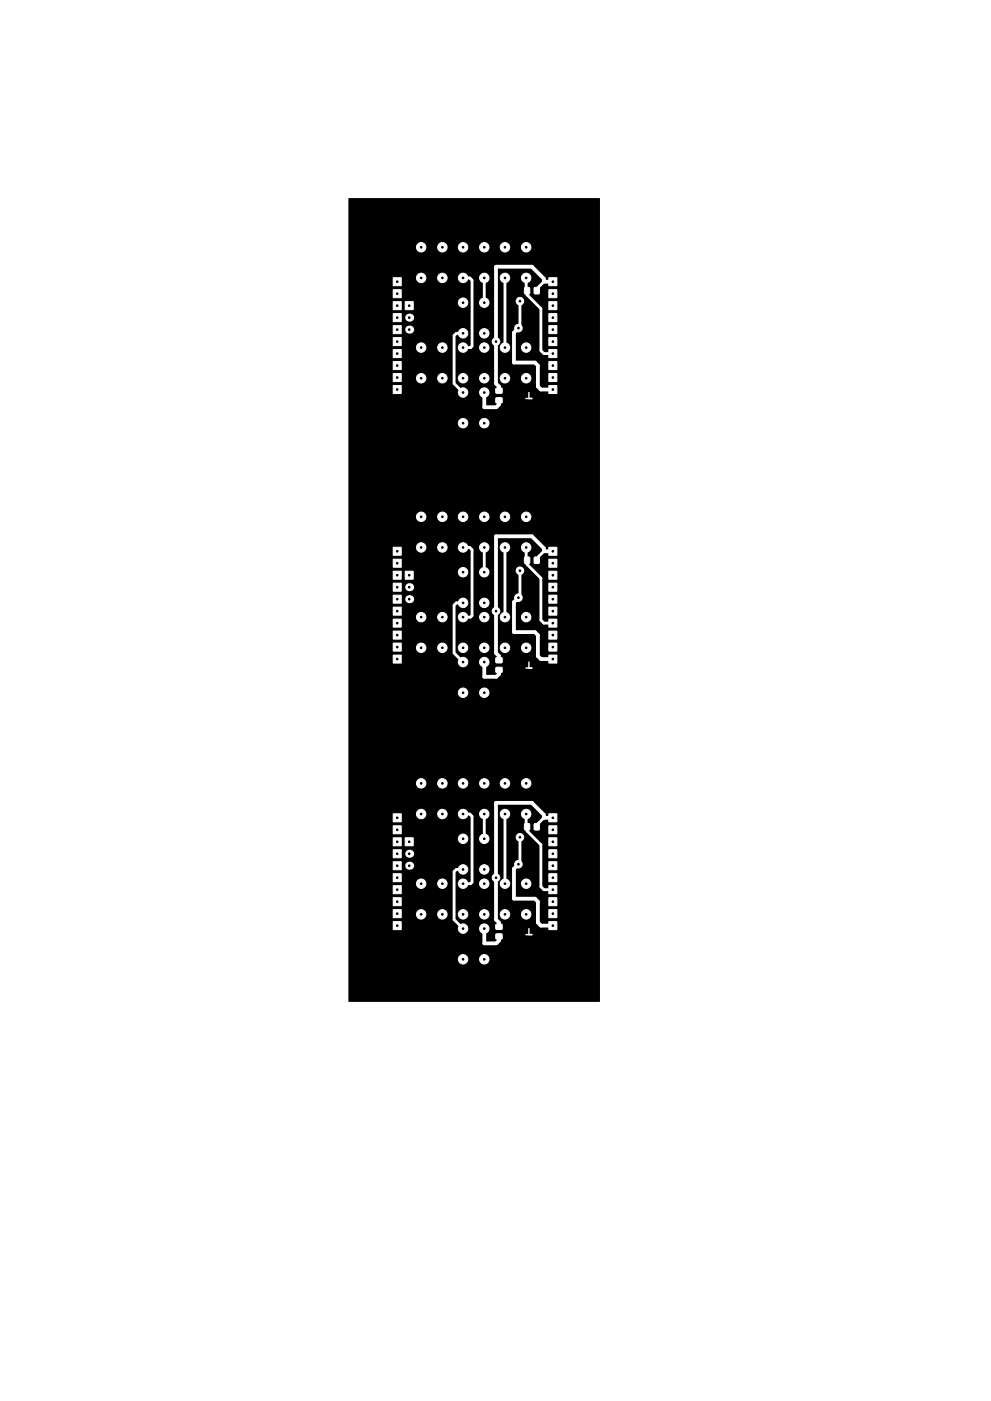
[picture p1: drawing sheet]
<svg xmlns="http://www.w3.org/2000/svg" width="210mm" height="297mm" viewBox="0 0 210 297" stroke-linecap="round" stroke-linejoin="round" font-family="sans-serif">
<path d="M74 42.1h53.2v170.2h-53.2z" fill="#000" stroke="#000" stroke-width=".21"/>
<g fill="#fff" stroke="#fff" stroke-width=".21">
<path d="M83.4 180.2h1.7v1.7h-1.7z"/>
<path d="M83.4 182.7h1.7v1.7h-1.7z"/>
<path d="M83.4 185.2h1.7v1.7h-1.7z"/>
<path d="M83.4 187.8h1.7v1.7h-1.7z"/>
<path d="M83.4 190.3h1.7v1.7h-1.7z"/>
<path d="M83.4 192.9h1.7v1.7h-1.7z"/>
<path d="M83.4 195.4h1.7v1.7h-1.7z"/>
<path d="M116.4 195.4h1.7v1.7h-1.7z"/>
<path d="M116.4 172.5h1.7v1.7h-1.7z"/>
<path d="M116.4 192.9h1.7v1.7h-1.7z"/>
<path d="M116.4 190.3h1.7v1.7h-1.7z"/>
<path d="M116.4 187.8h1.7v1.7h-1.7z"/>
<path d="M116.4 185.2h1.7v1.7h-1.7z"/>
<path d="M116.4 182.7h1.7v1.7h-1.7z"/>
<path d="M116.4 180.2h1.7v1.7h-1.7z"/>
<path d="M116.4 177.6h1.7v1.7h-1.7z"/>
<path d="M116.4 175.1h1.7v1.7h-1.7z"/>
<path d="M83.4 172.5h1.7v1.7h-1.7z"/>
<path d="M83.4 175.1h1.7v1.7h-1.7z"/>
<path d="M83.4 177.6h1.7v1.7h-1.7z"/>
<path d="M113.4 174.7h1v1.2h-1z"/>
<path d="M111.3 174.7h1v1.2h-1z"/>
<path d="M105.2 196h1.3v1h-1.2z"/>
<path d="M105.2 198h1.3v1l-1.2 .1z"/>
<circle cx="102.7" cy="177.8" r="1"/>
<circle cx="98.2" cy="177.8" r="1"/>
<circle cx="102.7" cy="184.3" r="1"/>
<circle cx="98.2" cy="184.3" r="1"/>
<circle cx="98.2" cy="172.6" r="1"/>
<circle cx="102.7" cy="172.6" r="1"/>
<circle cx="98.2" cy="166.1" r="1"/>
<circle cx="102.7" cy="166.1" r="1"/>
<circle cx="89.4" cy="172.6" r="1"/>
<circle cx="93.9" cy="172.6" r="1"/>
<circle cx="89.4" cy="166.1" r="1"/>
<circle cx="93.9" cy="166.1" r="1"/>
<circle cx="111.6" cy="166.1" r="1"/>
<circle cx="107.1" cy="166.1" r="1"/>
<circle cx="111.6" cy="172.6" r="1"/>
<circle cx="107.1" cy="172.6" r="1"/>
<circle cx="98.2" cy="203.4" r="1"/>
<circle cx="102.7" cy="203.4" r="1"/>
<circle cx="98.2" cy="196.9" r="1"/>
<circle cx="102.7" cy="196.9" r="1"/>
<circle cx="102.7" cy="187.4" r="1"/>
<circle cx="98.2" cy="187.4" r="1"/>
<circle cx="102.7" cy="193.9" r="1"/>
<circle cx="98.2" cy="193.9" r="1"/>
<circle cx="89.4" cy="193.9" r="1"/>
<circle cx="93.9" cy="193.9" r="1"/>
<circle cx="89.4" cy="187.4" r="1"/>
<circle cx="93.9" cy="187.4" r="1"/>
<circle cx="111.6" cy="187.4" r="1"/>
<circle cx="107.1" cy="187.4" r="1"/>
<circle cx="111.6" cy="193.9" r="1"/>
<circle cx="107.1" cy="193.9" r="1"/>
</g>
<g fill="#fff">
<circle cx="86.8" cy="183.6" r=".85"/>
<circle cx="86.8" cy="181" r=".85"/>
</g>
<g fill="#fff" stroke="#fff" stroke-width=".21">
<path d="M86 177.6h1.7v1.7h-1.7z"/>
<path d="M83.4 123.6h1.7v1.7h-1.7z"/>
<path d="M83.4 126.2h1.7v1.7h-1.7z"/>
<path d="M83.4 128.7h1.7v1.7h-1.7z"/>
<path d="M83.4 131.3h1.7v1.7h-1.7z"/>
<path d="M83.4 133.8h1.7v1.7h-1.7z"/>
<path d="M83.4 136.3h1.7v1.7h-1.7z"/>
<path d="M83.4 138.9h1.7v1.7h-1.7z"/>
<path d="M116.4 138.9h1.7v1.7h-1.7z"/>
<path d="M116.4 116h1.7v1.7h-1.7z"/>
<path d="M116.4 136.3h1.7v1.7h-1.7z"/>
<path d="M116.4 133.8h1.7v1.7h-1.7z"/>
<path d="M116.4 131.3h1.7v1.7h-1.7z"/>
<path d="M116.4 128.7h1.7v1.7h-1.7z"/>
<path d="M116.4 126.2h1.7v1.7h-1.7z"/>
<path d="M116.4 123.6h1.7v1.7h-1.7z"/>
<path d="M116.4 121.1h1.7v1.7h-1.7z"/>
<path d="M116.4 118.6h1.7v1.7h-1.7z"/>
<path d="M83.4 116h1.7v1.7h-1.7z"/>
<path d="M83.4 118.6h1.7v1.7h-1.7z"/>
<path d="M83.4 121.1h1.7v1.7h-1.7z"/>
<path d="M113.4 118.2h1v1.2h-1z"/>
<path d="M111.3 118.2h1v1.2h-1z"/>
<path d="M105.2 139.5h1.3v1h-1.2z"/>
<path d="M105.2 141.5h1.3v1h-1.2z"/>
<circle cx="102.7" cy="121.3" r="1"/>
<circle cx="98.2" cy="121.3" r="1"/>
<circle cx="102.7" cy="127.8" r="1"/>
<circle cx="98.2" cy="127.8" r="1"/>
<circle cx="98.2" cy="116.1" r="1"/>
<circle cx="102.7" cy="116.1" r="1"/>
<circle cx="98.2" cy="109.6" r="1"/>
<circle cx="102.7" cy="109.6" r="1"/>
<circle cx="89.4" cy="116.1" r="1"/>
<circle cx="93.9" cy="116.1" r="1"/>
<circle cx="89.4" cy="109.6" r="1"/>
<circle cx="93.9" cy="109.6" r="1"/>
<circle cx="111.6" cy="109.6" r="1"/>
<circle cx="107.1" cy="109.6" r="1"/>
<circle cx="111.6" cy="116.1" r="1"/>
<circle cx="107.1" cy="116.1" r="1"/>
<circle cx="98.2" cy="146.9" r="1"/>
<circle cx="102.7" cy="146.9" r="1"/>
<circle cx="98.2" cy="140.4" r="1"/>
<circle cx="102.7" cy="140.4" r="1"/>
<circle cx="102.7" cy="130.8" r="1"/>
<circle cx="98.2" cy="130.8" r="1"/>
<circle cx="102.7" cy="137.3" r="1"/>
<circle cx="98.2" cy="137.3" r="1"/>
<circle cx="89.4" cy="137.3" r="1"/>
<circle cx="93.9" cy="137.3" r="1"/>
<circle cx="89.4" cy="130.8" r="1"/>
<circle cx="93.9" cy="130.8" r="1"/>
<circle cx="111.6" cy="130.8" r="1"/>
<circle cx="107.1" cy="130.8" r="1"/>
<circle cx="111.6" cy="137.3" r="1"/>
<circle cx="107.1" cy="137.3" r="1"/>
</g>
<g fill="#fff">
<circle cx="86.8" cy="127" r=".85"/>
<circle cx="86.8" cy="124.5" r=".85"/>
</g>
<g fill="#fff" stroke="#fff" stroke-width=".21">
<path d="M86 121.1h1.7v1.7h-1.7z"/>
<path d="M83.4 81.7h1.7v1.7h-1.7z"/>
<path d="M83.4 79.2h1.7v1.7h-1.7z"/>
<path d="M83.4 76.7h1.7v1.7h-1.7z"/>
<path d="M83.4 74.1h1.7v1.7h-1.7z"/>
<path d="M83.4 71.6h1.7v1.7h-1.7z"/>
<path d="M83.4 69h1.7v1.7h-1.7z"/>
<path d="M83.4 66.5h1.7v1.7h-1.7z"/>
<path d="M83.4 64h1.7v1.7h-1.7z"/>
<path d="M83.4 61.4h1.7v1.7h-1.7z"/>
<path d="M83.4 58.9h1.7v1.7h-1.7z"/>
<path d="M116.4 61.4h1.7v1.7h-1.7z"/>
<path d="M116.4 64h1.7v1.7h-1.7z"/>
<path d="M116.4 66.5h1.7v1.7h-1.7z"/>
<path d="M116.4 69h1.7v1.7h-1.7z"/>
<path d="M116.4 71.6h1.7v1.7h-1.7z"/>
<path d="M116.4 74.1h1.7v1.7h-1.7z"/>
<path d="M116.4 76.7h1.7v1.7h-1.7z"/>
<path d="M116.4 79.2h1.7v1.7h-1.7z"/>
<path d="M116.4 58.9h1.7v1.7h-1.7z"/>
<path d="M116.4 81.7h1.7v1.7h-1.7z"/>
<path d="M86 64h1.7v1.7h-1.7z"/>
</g>
<g fill="#fff">
<circle cx="86.8" cy="67.3" r=".85"/>
<circle cx="86.8" cy="69.9" r=".85"/>
</g>
<g fill="#fff" stroke="#fff" stroke-width=".21">
<path d="M105.2 84.4h1.3v1h-1.2z"/>
<path d="M105.2 82.3h1.3v1h-1.2z"/>
<path d="M111.3 61h1v1.3l-1-.1z"/>
<path d="M113.4 61h1v1.3l-1-.1z"/>
<circle cx="107.1" cy="80.2" r="1"/>
<circle cx="111.6" cy="80.2" r="1"/>
<circle cx="107.1" cy="73.7" r="1"/>
<circle cx="111.6" cy="73.7" r="1"/>
<circle cx="93.9" cy="73.7" r="1"/>
<circle cx="89.4" cy="73.7" r="1"/>
<circle cx="93.9" cy="80.2" r="1"/>
<circle cx="89.4" cy="80.2" r="1"/>
<circle cx="98.2" cy="80.2" r="1"/>
<circle cx="102.7" cy="80.2" r="1"/>
<circle cx="98.2" cy="73.7" r="1"/>
<circle cx="102.7" cy="73.7" r="1"/>
<circle cx="102.7" cy="83.2" r="1"/>
<circle cx="98.2" cy="83.2" r="1"/>
<circle cx="102.7" cy="89.7" r="1"/>
<circle cx="98.2" cy="89.7" r="1"/>
<circle cx="107.1" cy="58.9" r="1"/>
<circle cx="111.6" cy="58.9" r="1"/>
<circle cx="107.1" cy="52.4" r="1"/>
<circle cx="111.6" cy="52.4" r="1"/>
<circle cx="93.9" cy="52.4" r="1"/>
<circle cx="89.4" cy="52.4" r="1"/>
<circle cx="93.9" cy="58.9" r="1"/>
<circle cx="89.4" cy="58.9" r="1"/>
<circle cx="102.7" cy="52.4" r="1"/>
<circle cx="98.2" cy="52.4" r="1"/>
<circle cx="102.7" cy="58.9" r="1"/>
<circle cx="98.2" cy="58.9" r="1"/>
<circle cx="98.2" cy="70.7" r="1"/>
<circle cx="102.7" cy="70.7" r="1"/>
<circle cx="98.2" cy="64.2" r="1"/>
<circle cx="102.7" cy="64.2" r="1"/>
<circle cx="105.2" cy="129.6" r=".8"/>
<circle cx="110" cy="126.7" r=".8"/>
<circle cx="110.3" cy="121" r=".8"/>
<circle cx="105.2" cy="186.1" r=".8"/>
<circle cx="110" cy="183.2" r=".8"/>
<circle cx="110.3" cy="177.5" r=".8"/>
<circle cx="105.2" cy="72.4" r=".8"/>
<circle cx="110.3" cy="63.9" r=".8"/>
<circle cx="110" cy="69.6" r=".8"/>
</g>
<path d="M111.6 84.5h1.3M112.2 83.2v1.3M111.6 141.6h1.3M112.2 140.4v1.2M111.6 198.2h1.3M112.2 196.9v1.3" fill="none" stroke="#fff" stroke-width=".3"/>
<g fill="none" stroke="#fff" stroke-width=".6">
<path d="M98.2 58.9h1.5l.5 .5v14l-.4 .3h-1.6M102.7 58.9v5.3M107.1 58.9v14.8M111.6 58.9v2.9M115.4 59.7l-1.3 1.3M98.2 70.7h-1.4l-.5 .5v10.1l1.9 1.9M110.3 63.9v5.4l-.3 .3M111.8 61.6v.9l3 2.9v8.9l.6 .7h1.9M98.2 116.1h1.5l.5 .5v13.9l-.4 .3h-1.6M102.7 116.1v5.2M107.1 116.1v14.7M111.6 116.1v2.9"/>
<path d="M111.8 118.8v.9l3 2.9v8.9l.6 .6h1.9M115.4 116.9l-1.3 1.2M98.2 127.8h-1.4l-.5 .5v10.2l1.9 1.9M110.3 121v5.4l-.3 .3M98.2 172.6h1.5l.5 .5v13.9l-.4 .4h-1.6M102.7 172.6v5.2M107.1 172.6v14.8M110.3 177.5v5.4l-.3 .3M111.6 172.6v2.9M111.8 175.3v.9l3 2.9v8.9l.6 .6h1.9M115.4 173.4l-1.3 1.3M98.2 184.3h-1.4l-.5 .5v10.2l1.9 1.9"/>
</g>
<path d="M117.3 59.7h-1.9v-.6l-2.5-2.5h-7.7v24.7l.7 .7v.8M110 69.6l-1 .9v6.4h4.5l.6 .6v4.5l.7 .6h2.5M102.7 83.2v3.1h2.6l.6-.5v-.9M117.3 116.9h-1.9v-.7l-2.5-2.5h-7.7v24.8l.7 .6v.9M110 126.7l-1 1v6.3h4.5l.6 .7v4.4l.7 .6h2.5M102.7 140.4v3.1h2.6l.6-.6v-.9M117.3 173.4h-1.9v-.6l-2.5-2.6h-7.7v24.8l.7 .6v.9M102.7 196.9v3.1h2.6l.6-.6v-.9M110 183.2l-1 1v6.3h4.5l.6 .7v4.4l.7 .7h2.5" fill="none" stroke="#fff" stroke-width=".8"/>
<g fill="#000" stroke="#000" stroke-width=".21">
<circle cx="84.3" cy="59.7" r=".17"/>
<circle cx="84.3" cy="54.6" r=".17"/>
<circle cx="89.4" cy="52.4" r=".17"/>
<circle cx="89.4" cy="58.9" r=".17"/>
<circle cx="93.9" cy="58.9" r=".17"/>
<circle cx="93.9" cy="52.4" r=".17"/>
<circle cx="98.2" cy="52.4" r=".17"/>
<circle cx="98.2" cy="58.9" r=".17"/>
<circle cx="102.7" cy="58.9" r=".17"/>
<circle cx="102.7" cy="52.4" r=".17"/>
<circle cx="107.1" cy="58.9" r=".17"/>
<circle cx="107.1" cy="52.4" r=".17"/>
<circle cx="111.6" cy="58.9" r=".17"/>
<circle cx="111.6" cy="52.4" r=".17"/>
<circle cx="117.3" cy="54.6" r=".17"/>
<circle cx="117.3" cy="59.7" r=".17"/>
<circle cx="84.3" cy="77.5" r=".17"/>
<circle cx="84.3" cy="69.9" r=".17"/>
<circle cx="84.3" cy="67.3" r=".17"/>
<circle cx="84.3" cy="64.8" r=".17"/>
<circle cx="84.3" cy="62.3" r=".17"/>
<circle cx="84.3" cy="75" r=".17"/>
<circle cx="84.3" cy="72.4" r=".17"/>
<circle cx="86.8" cy="67.3" r=".17"/>
<circle cx="86.8" cy="64.8" r=".17"/>
<circle cx="86.8" cy="69.9" r=".17"/>
<circle cx="89.4" cy="73.7" r=".17"/>
<circle cx="93.9" cy="73.7" r=".17"/>
<circle cx="98.2" cy="64.2" r=".17"/>
<circle cx="98.2" cy="70.7" r=".17"/>
<circle cx="98.2" cy="73.7" r=".17"/>
<circle cx="102.7" cy="70.7" r=".17"/>
<circle cx="102.7" cy="73.7" r=".17"/>
<circle cx="102.7" cy="64.2" r=".17"/>
<circle cx="105.2" cy="72.4" r=".17"/>
<circle cx="107.1" cy="73.7" r=".17"/>
<circle cx="110" cy="69.6" r=".17"/>
<circle cx="110.3" cy="63.9" r=".17"/>
<circle cx="111.6" cy="73.7" r=".17"/>
<circle cx="117.3" cy="67.3" r=".17"/>
<circle cx="117.3" cy="72.4" r=".17"/>
<circle cx="117.3" cy="62.3" r=".17"/>
<circle cx="117.3" cy="69.9" r=".17"/>
<circle cx="117.3" cy="64.8" r=".17"/>
<circle cx="117.3" cy="77.5" r=".17"/>
<circle cx="117.3" cy="75" r=".17"/>
<circle cx="84.3" cy="80" r=".17"/>
<circle cx="84.3" cy="87.7" r=".17"/>
<circle cx="84.3" cy="82.6" r=".17"/>
<circle cx="89.4" cy="80.2" r=".17"/>
<circle cx="93.9" cy="80.2" r=".17"/>
<circle cx="98.2" cy="80.2" r=".17"/>
<circle cx="98.2" cy="89.7" r=".17"/>
<circle cx="98.2" cy="83.2" r=".17"/>
<circle cx="102.7" cy="89.7" r=".17"/>
<circle cx="102.7" cy="83.2" r=".17"/>
<circle cx="102.7" cy="80.2" r=".17"/>
<circle cx="107.1" cy="80.2" r=".17"/>
<circle cx="111.6" cy="80.2" r=".17"/>
<circle cx="117.3" cy="87.7" r=".17"/>
<circle cx="117.3" cy="80" r=".17"/>
<circle cx="117.3" cy="82.6" r=".17"/>
<circle cx="84.3" cy="119.4" r=".17"/>
<circle cx="84.3" cy="111.8" r=".17"/>
<circle cx="84.3" cy="116.9" r=".17"/>
<circle cx="89.4" cy="116.1" r=".17"/>
<circle cx="89.4" cy="109.6" r=".17"/>
<circle cx="93.9" cy="116.1" r=".17"/>
<circle cx="93.9" cy="109.6" r=".17"/>
<circle cx="98.2" cy="116.1" r=".17"/>
<circle cx="98.2" cy="109.6" r=".17"/>
<circle cx="102.7" cy="109.6" r=".17"/>
<circle cx="102.7" cy="116.1" r=".17"/>
<circle cx="107.1" cy="116.1" r=".17"/>
<circle cx="107.1" cy="109.6" r=".17"/>
<circle cx="111.6" cy="109.6" r=".17"/>
<circle cx="111.6" cy="116.1" r=".17"/>
<circle cx="117.3" cy="119.4" r=".17"/>
<circle cx="117.3" cy="111.8" r=".17"/>
<circle cx="117.3" cy="116.9" r=".17"/>
<circle cx="84.3" cy="122" r=".17"/>
<circle cx="84.3" cy="139.7" r=".17"/>
<circle cx="84.3" cy="129.6" r=".17"/>
<circle cx="84.3" cy="132.1" r=".17"/>
<circle cx="84.3" cy="134.7" r=".17"/>
<circle cx="84.3" cy="127" r=".17"/>
<circle cx="84.3" cy="137.2" r=".17"/>
<circle cx="84.3" cy="124.5" r=".17"/>
<circle cx="86.8" cy="122" r=".17"/>
<circle cx="86.8" cy="127" r=".17"/>
<circle cx="86.8" cy="124.5" r=".17"/>
<circle cx="89.4" cy="130.8" r=".17"/>
<circle cx="89.4" cy="137.3" r=".17"/>
<circle cx="93.9" cy="130.8" r=".17"/>
<circle cx="93.9" cy="137.3" r=".17"/>
<circle cx="98.2" cy="130.8" r=".17"/>
<circle cx="98.2" cy="127.8" r=".17"/>
<circle cx="98.2" cy="121.3" r=".17"/>
<circle cx="98.2" cy="137.3" r=".17"/>
<circle cx="102.7" cy="130.8" r=".17"/>
<circle cx="102.7" cy="121.3" r=".17"/>
<circle cx="102.7" cy="127.8" r=".17"/>
<circle cx="102.7" cy="137.3" r=".17"/>
<circle cx="105.2" cy="129.6" r=".17"/>
<circle cx="107.1" cy="130.8" r=".17"/>
<circle cx="107.1" cy="137.3" r=".17"/>
<circle cx="110" cy="126.7" r=".17"/>
<circle cx="110.3" cy="121" r=".17"/>
<circle cx="111.6" cy="130.8" r=".17"/>
<circle cx="111.6" cy="137.3" r=".17"/>
<circle cx="117.3" cy="139.7" r=".17"/>
<circle cx="117.3" cy="122" r=".17"/>
<circle cx="117.3" cy="132.1" r=".17"/>
<circle cx="117.3" cy="129.6" r=".17"/>
<circle cx="117.3" cy="124.5" r=".17"/>
<circle cx="117.3" cy="134.7" r=".17"/>
<circle cx="117.3" cy="127" r=".17"/>
<circle cx="117.3" cy="137.2" r=".17"/>
<circle cx="84.3" cy="144.8" r=".17"/>
<circle cx="98.2" cy="140.4" r=".17"/>
<circle cx="98.2" cy="146.9" r=".17"/>
<circle cx="102.7" cy="140.4" r=".17"/>
<circle cx="102.7" cy="146.9" r=".17"/>
<circle cx="117.3" cy="144.8" r=".17"/>
<circle cx="84.3" cy="175.9" r=".17"/>
<circle cx="84.3" cy="173.4" r=".17"/>
<circle cx="84.3" cy="168.3" r=".17"/>
<circle cx="84.3" cy="178.5" r=".17"/>
<circle cx="86.8" cy="178.5" r=".17"/>
<circle cx="89.4" cy="166.1" r=".17"/>
<circle cx="89.4" cy="172.6" r=".17"/>
<circle cx="93.9" cy="166.1" r=".17"/>
<circle cx="93.9" cy="172.6" r=".17"/>
<circle cx="98.2" cy="177.8" r=".17"/>
<circle cx="98.2" cy="166.1" r=".17"/>
<circle cx="98.2" cy="172.6" r=".17"/>
<circle cx="102.7" cy="177.8" r=".17"/>
<circle cx="102.7" cy="166.1" r=".17"/>
<circle cx="102.7" cy="172.6" r=".17"/>
<circle cx="107.1" cy="166.1" r=".17"/>
<circle cx="107.1" cy="172.6" r=".17"/>
<circle cx="110.3" cy="177.5" r=".17"/>
<circle cx="111.6" cy="166.1" r=".17"/>
<circle cx="111.6" cy="172.6" r=".17"/>
<circle cx="117.3" cy="173.4" r=".17"/>
<circle cx="117.3" cy="168.3" r=".17"/>
<circle cx="117.3" cy="178.5" r=".17"/>
<circle cx="117.3" cy="175.9" r=".17"/>
<circle cx="84.3" cy="183.6" r=".17"/>
<circle cx="84.3" cy="188.6" r=".17"/>
<circle cx="84.3" cy="191.2" r=".17"/>
<circle cx="84.3" cy="196.3" r=".17"/>
<circle cx="84.3" cy="181" r=".17"/>
<circle cx="84.3" cy="186.1" r=".17"/>
<circle cx="84.3" cy="193.7" r=".17"/>
<circle cx="86.8" cy="183.6" r=".17"/>
<circle cx="86.8" cy="181" r=".17"/>
<circle cx="89.4" cy="187.4" r=".17"/>
<circle cx="89.4" cy="193.9" r=".17"/>
<circle cx="93.9" cy="187.4" r=".17"/>
<circle cx="93.9" cy="193.9" r=".17"/>
<circle cx="98.2" cy="187.4" r=".17"/>
<circle cx="98.2" cy="196.9" r=".17"/>
<circle cx="98.2" cy="193.9" r=".17"/>
<circle cx="98.2" cy="184.3" r=".17"/>
<circle cx="102.7" cy="187.4" r=".17"/>
<circle cx="102.7" cy="196.9" r=".17"/>
<circle cx="102.7" cy="193.9" r=".17"/>
<circle cx="102.7" cy="184.3" r=".17"/>
<circle cx="105.2" cy="186.1" r=".17"/>
<circle cx="107.1" cy="187.4" r=".17"/>
<circle cx="107.1" cy="193.9" r=".17"/>
<circle cx="110" cy="183.2" r=".17"/>
<circle cx="111.6" cy="187.4" r=".17"/>
<circle cx="111.6" cy="193.9" r=".17"/>
<circle cx="117.3" cy="191.2" r=".17"/>
<circle cx="117.3" cy="183.6" r=".17"/>
<circle cx="117.3" cy="193.7" r=".17"/>
<circle cx="117.3" cy="186.1" r=".17"/>
<circle cx="117.3" cy="188.6" r=".17"/>
<circle cx="117.3" cy="196.3" r=".17"/>
<circle cx="117.3" cy="181" r=".17"/>
<circle cx="84.3" cy="201.3" r=".17"/>
<circle cx="98.2" cy="203.4" r=".17"/>
<circle cx="102.7" cy="203.4" r=".17"/>
<circle cx="117.3" cy="201.3" r=".17"/>
</g>
</svg>
